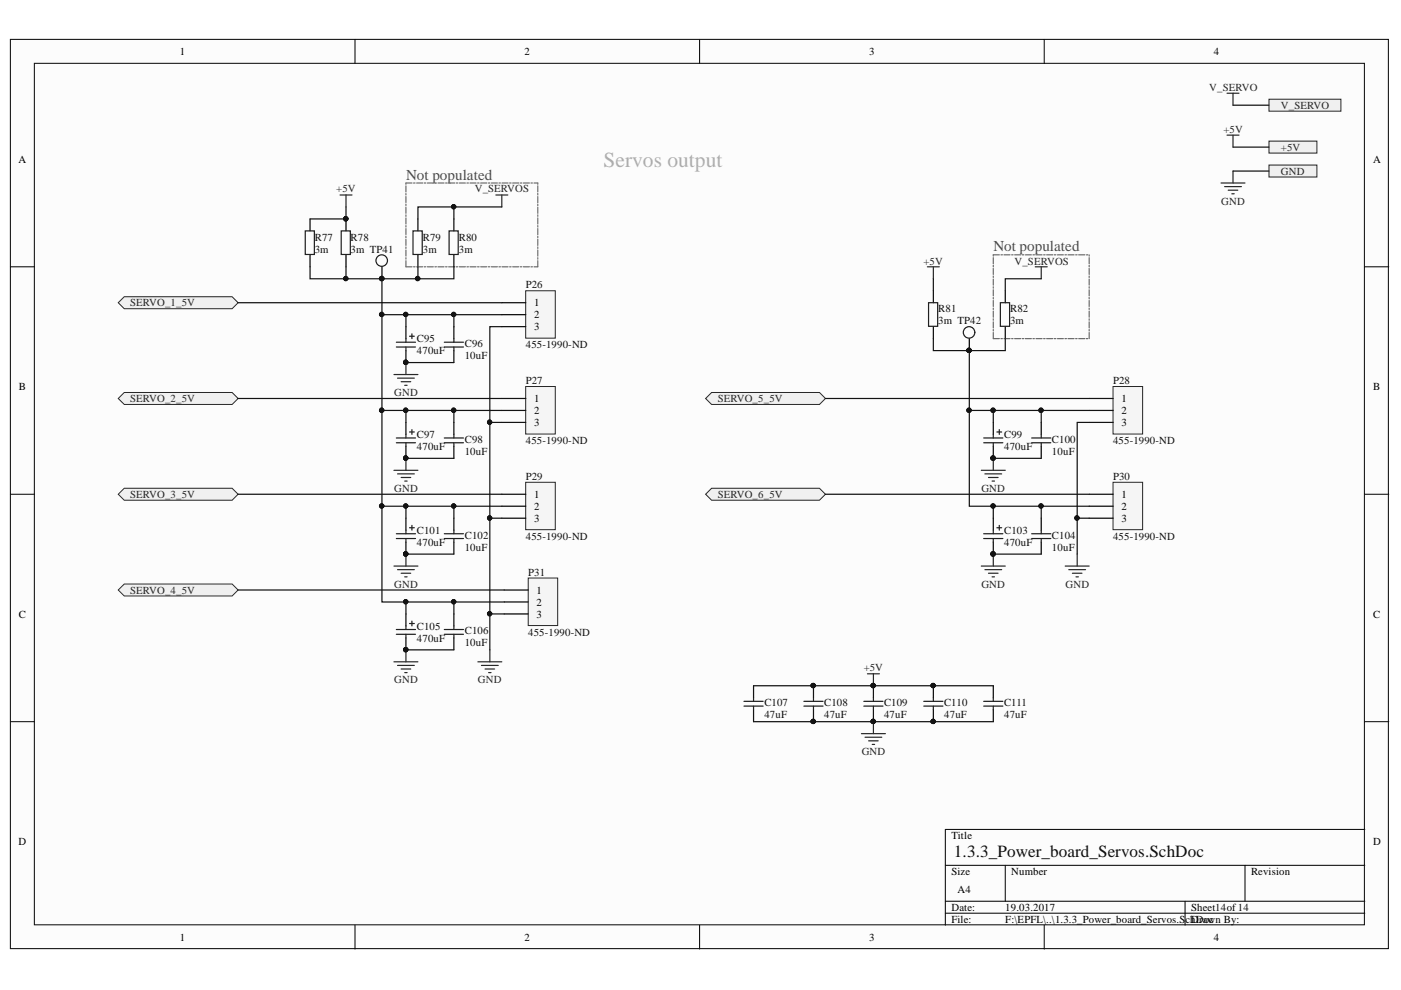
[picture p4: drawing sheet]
<svg xmlns="http://www.w3.org/2000/svg" width="297mm" height="210mm" viewBox="0 0 297 210" stroke-linecap="round" stroke-linejoin="round" font-family="sans-serif">
<defs><g id="words">
<text font-size="4.6" fill="#aeaeae" x="128" y="35.3">Servos output</text>
<text font-size="3.6" fill="#0e0e0e" x="202.2" y="181.6">1.3.3_Power_board_Servos.SchDoc</text>
<g font-size="3.2" fill="#4c4c4c">
<text x="86.1" y="38.1">Not populated</text>
<text x="210.6" y="53.3">Not populated</text>
</g>
<g font-size="2.3">
<text x="38.1" y="11.7">1</text>
<text x="111.2" y="11.7">2</text>
<text x="184.3" y="11.7">3</text>
<text x="257.4" y="11.7">4</text>
<text x="3.9" y="34.5">A</text>
<text x="291.1" y="34.5">A</text>
<text x="113.3" y="65">1</text>
<text x="113.3" y="67.5">2</text>
<text x="113.3" y="70">3</text>
<text x="4" y="82.7">B</text>
<text x="291.1" y="82.7">B</text>
<text x="113.3" y="85.2">1</text>
<text x="113.3" y="87.8">2</text>
<text x="237.8" y="85.2">1</text>
<text x="237.8" y="87.8">2</text>
<text x="113.3" y="90.3">3</text>
<text x="237.8" y="90.3">3</text>
<text x="113.3" y="105.6">1</text>
<text x="237.8" y="105.6">1</text>
<text x="113.3" y="108.1">2</text>
<text x="113.3" y="110.7">3</text>
<text x="237.8" y="108.1">2</text>
<text x="237.8" y="110.7">3</text>
<text x="113.8" y="125.9">1</text>
<text x="4" y="130.9">C</text>
<text x="113.8" y="128.4">2</text>
<text x="113.8" y="130.9">3</text>
<text x="291.1" y="130.9">C</text>
<text x="3.9" y="179.2">D</text>
<text x="201.7" y="177.9">Title</text>
<text x="291.1" y="179.2">D</text>
<text x="201.7" y="185.5">Size</text>
<text x="214.4" y="185.5">Number</text>
<text x="265.2" y="185.5">Revision</text>
<text x="203" y="189.3">A4</text>
<text x="201.7" y="193.1">Date:</text>
<text x="201.7" y="195.7">File:</text>
<text x="213.1" y="193.1">19.03.2017</text>
<text x="213.1" y="195.7">F:\EPFL\..\1.3.3_Power_board_Servos.SchDDrawn By:</text>
<text x="252.6" y="193.1">Sheet14of14</text>
<text x="255.2" y="195.7">oc</text>
<text x="38.1" y="199.5">1</text>
<text x="111.2" y="199.5">2</text>
<text x="184.3" y="199.5">3</text>
<text x="257.4" y="199.5">4</text>
</g>
<g font-size="2.3" fill="#262626">
<text x="256.4" y="19.3">V_SERVO</text>
<text x="271.6" y="23.1">V_SERVO</text>
<text x="259.4" y="28.1">+5V</text>
<text x="271.6" y="31.9">+5V</text>
<text x="71.3" y="40.8">+5V</text>
<text x="100.7" y="40.8">V_SERVOS</text>
<text x="271.6" y="37">GND</text>
<text x="258.9" y="43.4">GND</text>
<text x="195.8" y="56.1">+5V</text>
<text x="215.1" y="56.1">V_SERVOS</text>
<text x="27.6" y="65">SERVO_1_5V</text>
<text x="83.6" y="84">GND</text>
<text x="27.6" y="85.2">SERVO_2_5V</text>
<text x="152.2" y="85.2">SERVO_5_5V</text>
<text x="27.6" y="105.6">SERVO_3_5V</text>
<text x="83.6" y="104.3">GND</text>
<text x="152.2" y="105.6">SERVO_6_5V</text>
<text x="208.1" y="104.3">GND</text>
<text x="27.6" y="125.9">SERVO_4_5V</text>
<text x="83.6" y="124.6">GND</text>
<text x="208.1" y="124.6">GND</text>
<text x="225.9" y="124.6">GND</text>
<text x="183.1" y="142.4">+5V</text>
<text x="83.6" y="144.9">GND</text>
<text x="101.3" y="144.9">GND</text>
<text x="182.7" y="160.1">GND</text>
</g>
<g font-size="2.3" fill="#0e0e0e">
<text x="66.7" y="51">R77</text>
<text x="66.7" y="53.6">3m</text>
<text x="74.3" y="51">R78</text>
<text x="74.3" y="53.6">3m TP41</text>
<text x="89.7" y="51">R79</text>
<text x="89.7" y="53.6">3m</text>
<text x="97.3" y="51">R80</text>
<text x="97.3" y="53.6">3m</text>
<text x="111.5" y="61.2">P26</text>
<text x="198.9" y="66.2">R81</text>
<text x="198.9" y="68.8">3m TP42</text>
<text x="214.2" y="66.2">R82</text>
<text x="214.2" y="68.8">3m</text>
<text x="88.4" y="72.6">C95</text>
<text x="88.4" y="75.1">470uF</text>
<text x="98.5" y="73.6">C96</text>
<text x="98.5" y="76.1">10uF</text>
<text x="111.5" y="73.8">455-1990-ND</text>
<text x="111.5" y="81.4">P27</text>
<text x="236" y="81.4">P28</text>
<text x="88.4" y="92.8">C97</text>
<text x="88.4" y="95.4">470uF</text>
<text x="98.5" y="93.9">C98</text>
<text x="111.5" y="94.1">455-1990-ND</text>
<text x="212.9" y="92.8">C99</text>
<text x="212.9" y="95.4">470uF</text>
<text x="223" y="93.9">C100</text>
<text x="236" y="94.1">455-1990-ND</text>
<text x="98.5" y="96.4">10uF</text>
<text x="111.5" y="101.7">P29</text>
<text x="223" y="96.4">10uF</text>
<text x="236" y="101.7">P30</text>
<text x="88.4" y="113.2">C101</text>
<text x="212.9" y="113.2">C103</text>
<text x="88.4" y="115.7">470uF</text>
<text x="98.5" y="114.2">C102</text>
<text x="98.5" y="116.8">10uF</text>
<text x="111.5" y="114.5">455-1990-ND</text>
<text x="212.9" y="115.7">470uF</text>
<text x="223" y="114.2">C104</text>
<text x="223" y="116.8">10uF</text>
<text x="236" y="114.5">455-1990-ND</text>
<text x="112" y="122.1">P31</text>
<text x="88.4" y="133.5">C105</text>
<text x="88.4" y="136">470uF</text>
<text x="98.5" y="134.5">C106</text>
<text x="98.5" y="137">10uF</text>
<text x="112" y="134.7">455-1990-ND</text>
<text x="162.1" y="149.7">C107</text>
<text x="174.7" y="149.7">C108</text>
<text x="187.4" y="149.7">C109</text>
<text x="200.2" y="149.7">C110</text>
<text x="212.9" y="149.7">C111</text>
<text x="162.1" y="152.2">47uF</text>
<text x="174.7" y="152.2">47uF</text>
<text x="187.4" y="152.2">47uF</text>
<text x="200.2" y="152.2">47uF</text>
<text x="212.9" y="152.2">47uF</text>
</g>
</g></defs>
<g fill="#fcfcfc" stroke="#000" stroke-width=".21">
<path d="M2.2 8.3h292.2v192.8h-292.2z"/>
<path d="M7.3 13.4h282v182.7h-282z"/>
</g>
<g fill="none" stroke="#000" stroke-width=".21">
<path d="M75.3 8.3v5.1M148.3 8.3v5.1M221.4 8.3v5.1M2.2 56.6h5.1M289.4 56.6h5.1M2.2 104.8h5.1M289.4 104.8h5.1M2.2 153h5.1M289.4 153h5.1M289.4 175.9h-89v20.3M75.3 196.2v5M148.3 196.2v5"/>
<path d="M200.4 183.5h89M200.4 191.1h89M200.4 193.6h89M213.1 183.5v7.6M221.4 196.2v5M251.3 191.1v5.1M264 183.5v7.6"/>
</g>
<g fill="none" stroke="#262626" stroke-width=".25">
<path d="M72.1 41.3h2.5M73.4 41.3v2.6M83.5 79.4h5.1M86.1 76.9v2.5M83.5 99.7h5.1M84.3 80.2h3.5M85 80.9h2.1M85.8 81.7h.5M86.1 97.2v2.5M208.1 99.7h5M210.6 97.2v2.5M84.3 100.5h3.5"/>
<path d="M85 101.2h2.1M85.8 102h.5M86.1 117.5v2.5M208.8 100.5h3.6M209.6 101.2h2M210.3 102h.5M210.6 117.5v2.5M228.4 117.5v2.5M83.5 120h5.1M84.3 120.8h3.5M85 121.5h2.1M85.8 122.3h.5"/>
<path d="M86.1 137.8v2.5M208.1 120h5M208.8 120.8h3.6M209.6 121.5h2M210.3 122.3h.5M225.8 120h5.1M226.6 120.8h3.6M227.4 121.5h2M228.1 122.3h.5M83.5 140.3h5.1M84.3 141.1h3.5M85 141.8h2.1"/>
<path d="M85.8 142.6h.5"/>
</g>
<g fill="none" stroke="#000" stroke-width=".25">
<path d="M65.7 46.4v2.6M65.7 54v2.6M73.4 46.4v2.6M73.4 54v2.6M81 56.6v2.5M88.6 46.4v2.6M88.6 54v2.6M96.2 46.4v2.6M96.2 54v2.6M86.1 69.3v2.5M86.1 74.3v2.6M96.2 69.3v2.5"/>
<path d="M96.2 74.3v2.6M86.1 89.6v2.5M86.1 94.6v2.6M96.2 89.6v2.5M96.2 94.6v2.6M210.6 89.6v2.5M210.6 94.6v2.6M220.8 89.6v2.5M220.8 94.6v2.6M86.1 109.9v2.5M86.1 114.9v2.6M96.2 109.9v2.5"/>
<path d="M96.2 114.9v2.6M210.6 109.9v2.5M210.6 114.9v2.6M220.8 109.9v2.5M220.8 114.9v2.6M86.1 130.2v2.5M86.1 135.2v2.6M96.2 130.2v2.5M96.2 135.2v2.6"/>
</g>
<g fill="#0e0e0e" stroke="#0e0e0e" stroke-width=".21">
<circle cx="86" cy="76.8" r=".46"/>
<circle cx="86" cy="97.1" r=".46"/>
<circle cx="86" cy="117.4" r=".46"/>
<circle cx="86" cy="137.7" r=".46"/>
<circle cx="210.5" cy="97.1" r=".46"/>
<circle cx="210.5" cy="117.4" r=".46"/>
<circle cx="73.3" cy="46.4" r=".46"/>
<circle cx="80.9" cy="59.1" r=".46"/>
</g>
<g fill="none" stroke="#1c1c1c" stroke-width=".25">
<path d="M64.7 49h1.9v5h-1.9zM72.3 49h2v5h-2zM87.6 49h1.9v5h-1.9zM95.2 49h1.9v5h-1.9zM84 72.6h4.1M84 73.6h4.1M86.1 71.8v.8M86.1 73.6v.7M86.8 71.3h1M87.3 70.8v1M94.2 72.6h4.1M94.2 73.6h4.1"/>
<path d="M96.2 71.8v.8M96.2 73.6v.7M84 92.9h4.1M84 93.9h4.1M86.1 92.1v.8M86.1 93.9v.7M86.8 91.6h1M87.3 91.1v1M94.2 92.9h4.1M94.2 93.9h4.1M96.2 92.1v.8M96.2 93.9v.7"/>
<path d="M208.6 92.9h4M208.6 93.9h4M210.6 92.1v.8M210.6 93.9v.7M211.4 91.6h1M211.9 91.1v1M218.7 92.9h4.1M218.7 93.9h4.1M220.8 92.1v.8M220.8 93.9v.7M84 113.2h4.1M84 114.2h4.1"/>
<path d="M86.1 112.4v.8M86.1 114.2v.7M86.8 111.9h1M87.3 111.4v1M94.2 113.2h4.1M94.2 114.2h4.1M96.2 112.4v.8M96.2 114.2v.7M208.6 113.2h4M208.6 114.2h4M210.6 112.4v.8M210.6 114.2v.7"/>
<path d="M211.4 111.9h1M211.9 111.4v1M218.7 113.2h4.1M218.7 114.2h4.1M220.8 112.4v.8M220.8 114.2v.7M84 133.5h4.1M84 134.5h4.1M86.1 132.7v.8M86.1 134.5v.7M86.8 132.2h1M87.3 131.7v1"/>
<path d="M94.2 133.5h4.1M94.2 134.5h4.1M96.2 132.7v.8M96.2 134.5v.7"/>
<circle cx="80.9" cy="55.2" r="1.22"/>
</g>
<path d="M86.1 38.8h27.9M86.1 56.6h27.9M86.1 56.6v-17.8M114 56.6v-17.8" fill="none" stroke="#6c6c6c" stroke-width=".25" stroke-dasharray="1.3 .3 .3 .3"/>
<g fill="#f0f0f0" stroke="#262626" stroke-width=".21">
<path d="M25.1 64.2l1.2-1.3h22.9l1.3 1.3-1.3 1.3h-22.9z" fill-rule="evenodd"/>
<path d="M25.1 84.5l1.2-1.3h22.9l1.3 1.3-1.3 1.3h-22.9z" fill-rule="evenodd"/>
<path d="M25.1 104.8l1.2-1.3h22.9l1.3 1.3-1.3 1.3h-22.9z" fill-rule="evenodd"/>
<path d="M25.1 125.1l1.2-1.3h22.9l1.3 1.3-1.3 1.3h-22.9z" fill-rule="evenodd"/>
<path d="M149.6 84.5l1.3-1.3h22.8l1.3 1.3-1.3 1.3h-22.8z" fill-rule="evenodd"/>
<path d="M149.6 104.8l1.3-1.3h22.8l1.3 1.3-1.3 1.3h-22.8z" fill-rule="evenodd"/>
</g>
<path d="M258.9 38.8h5.1M259.6 39.6h3.6M261.4 36.3v2.5M105.1 41.3h2.6M106.4 41.3v2.6M260.4 40.3h2M261.2 41.1h.5" fill="none" stroke="#262626" stroke-width=".25"/>
<path d="M269 35h10.2v2.5h-10.2z" fill-rule="evenodd" fill="#f0f0f0" stroke="#262626" stroke-width=".21"/>
<path d="M260.2 28.7h2.5M261.4 28.7v2.5" fill="none" stroke="#262626" stroke-width=".25"/>
<path d="M269 29.9h10.2v2.6h-10.2z" fill-rule="evenodd" fill="#f0f0f0" stroke="#262626" stroke-width=".21"/>
<path d="M260.2 19.8h2.5M261.4 19.8v2.5" fill="none" stroke="#262626" stroke-width=".25"/>
<path d="M269 21h15.3v2.6h-15.3z" fill-rule="evenodd" fill="#f0f0f0" stroke="#262626" stroke-width=".21"/>
<g fill="none" stroke="#262626" stroke-width=".25">
<path d="M196.6 56.6h2.6M197.9 56.6v2.5M219.5 56.6h2.5M220.8 56.6v2.5M103.9 137.8v2.5M101.3 140.3h5.1M102.1 141.1h3.5M102.8 141.8h2.1M103.6 142.6h.5M182.6 155.6h5.1M183.4 156.3h3.6M183.9 142.9h2.6"/>
<path d="M184.2 157.1h2M184.9 157.8h.5M185.2 142.9v2.5M185.2 153v2.6"/>
</g>
<g fill="none" stroke="#000" stroke-width=".25">
<path d="M197.9 61.6v2.6M197.9 69.3v2.5M205.5 71.8v2.5M213.1 61.6v2.6M213.1 69.3v2.5M159.8 145.4v2.5M159.8 150.5v2.5M172.5 145.4v2.5M172.5 150.5v2.5M185.2 145.4v2.5M185.2 150.5v2.5M197.9 145.4v2.5"/>
<path d="M197.9 150.5v2.5M210.6 145.4v2.5M210.6 150.5v2.5"/>
</g>
<g fill="none" stroke="#1c1c1c" stroke-width=".25">
<path d="M196.9 64.2h1.9v5h-1.9zM212.1 64.2h2v5h-2zM157.7 148.7h4.1M157.7 149.7h4.1M159.8 147.9v.8M159.8 149.7v.8M170.4 148.7h4.1M170.4 149.7h4.1M172.5 147.9v.8M172.5 149.7v.8M183.1 148.7h4.1M183.1 149.7h4.1"/>
<path d="M185.2 147.9v.8M185.2 149.7v.8M195.9 148.7h4M195.9 149.7h4M197.9 147.9v.8M197.9 149.7v.8M208.6 148.7h4M208.6 149.7h4M210.6 147.9v.8M210.6 149.7v.8"/>
<circle cx="205.5" cy="70.5" r="1.22"/>
</g>
<path d="M210.6 54h20.3M210.6 71.8h20.3M210.6 71.8v-17.8M230.9 71.8v-17.8" fill="none" stroke="#6c6c6c" stroke-width=".25" stroke-dasharray="1.3 .3 .3 .3"/>
<g fill="#0e0e0e" stroke="#0e0e0e" stroke-width=".21">
<circle cx="205.5" cy="74.3" r=".46"/>
<circle cx="172.4" cy="153" r=".46"/>
<circle cx="172.4" cy="145.3" r=".46"/>
<circle cx="185.1" cy="153" r=".46"/>
<circle cx="185.1" cy="145.3" r=".46"/>
<circle cx="197.8" cy="153" r=".46"/>
<circle cx="197.8" cy="145.3" r=".46"/>
</g>
<path d="M111.5 61.6h6.2v10.1h-6.2z" fill="#f5f5f5" stroke="#262626" stroke-width=".21"/>
<path d="M106.4 64.2h5.1M106.4 66.7h5.1M106.4 69.3h5.1" fill="none" stroke="#000" stroke-width=".25"/>
<path d="M111.5 81.9h6.2v10.1h-6.2z" fill="#f5f5f5" stroke="#262626" stroke-width=".21"/>
<path d="M106.4 84.5h5.1M106.4 87h5.1M106.4 89.6h5.1" fill="none" stroke="#000" stroke-width=".25"/>
<path d="M111.5 102.3h6.2v10h-6.2z" fill="#f5f5f5" stroke="#262626" stroke-width=".21"/>
<path d="M106.4 104.8h5.1M106.4 107.3h5.1M106.4 109.9h5.1" fill="none" stroke="#000" stroke-width=".25"/>
<path d="M112 122.6h6.2v10h-6.2z" fill="#f5f5f5" stroke="#262626" stroke-width=".21"/>
<path d="M106.9 125.1h5.1M106.9 127.6h5.1M106.9 130.2h5.1" fill="none" stroke="#000" stroke-width=".25"/>
<path d="M236 81.9h6.3v10.1h-6.3z" fill="#f5f5f5" stroke="#262626" stroke-width=".21"/>
<path d="M230.9 84.5h5.1M230.9 87h5.1M230.9 89.6h5.1" fill="none" stroke="#000" stroke-width=".25"/>
<path d="M236 102.3h6.3v10h-6.3z" fill="#f5f5f5" stroke="#262626" stroke-width=".21"/>
<path d="M230.9 104.8h5.1M230.9 107.3h5.1M230.9 109.9h5.1" fill="none" stroke="#000" stroke-width=".25"/>
<g fill="none" stroke="#0e0e0e" stroke-width=".25">
<path d="M261.4 36.3h7.6M261.4 31.2h7.6M261.4 22.3h7.6M65.7 56.6v2.5h22.9v-2.5M73.4 43.9v2.5h-7.7M73.4 56.6v2.5M81 59.1v27.9h25.4M96.2 56.6v2.5h-7.6M96.2 43.9v2.5M106.4 43.9h-17.8v2.5M197.9 59.1v2.5M220.8 59.1h-7.7v2.5"/>
<path d="M50.5 64.2h55.9M81 66.7h25.4M86.1 66.7v2.6M86.1 76.9h10.1M96.2 66.7v2.6M106.4 69.3h-2.5v20.3h2.5M197.9 71.8v2.5h15.2v-2.5M205.5 74.3v12.7M50.5 84.5h55.9M81 87v40.6h15.2v2.6M86.1 87v2.6M86.1 97.2h10.1"/>
<path d="M96.2 87v2.6M103.9 89.6v20.3h2.5M175 84.5h55.9M210.6 97.2h10.2M210.6 87v2.6M220.8 87v2.6M230.9 89.6h-2.5v20.3h2.5M230.9 87h-25.4v20.3h25.4M50.5 104.8h55.9M81 107.3h25.4M86.1 107.3v2.6M86.1 117.5h10.1"/>
<path d="M96.2 107.3v2.6M103.9 109.9v27.9M175 104.8h55.9M210.6 117.5h10.2M210.6 107.3v2.6M220.8 107.3v2.6M228.4 109.9v7.6M50.5 125.1h56.4M86.1 127.6v2.6M86.1 137.8h10.1M96.2 127.6h10.7M103.9 130.2h3"/>
<path d="M159.8 145.4h50.8M159.8 153h50.8"/>
</g>
<g fill="#0e0e0e" stroke="#0e0e0e" stroke-width=".21">
<circle cx="103.8" cy="89.5" r=".46"/>
<circle cx="103.8" cy="109.8" r=".46"/>
<circle cx="228.3" cy="109.8" r=".46"/>
<circle cx="96.2" cy="66.7" r=".46"/>
<circle cx="86" cy="66.7" r=".46"/>
<circle cx="86" cy="76.8" r=".46"/>
<circle cx="86" cy="97.1" r=".46"/>
<circle cx="86" cy="87" r=".46"/>
<circle cx="96.2" cy="87" r=".46"/>
<circle cx="86" cy="117.4" r=".46"/>
<circle cx="86" cy="137.7" r=".46"/>
<circle cx="210.5" cy="97.1" r=".46"/>
<circle cx="210.5" cy="117.4" r=".46"/>
<circle cx="220.7" cy="107.3" r=".46"/>
<circle cx="210.5" cy="107.3" r=".46"/>
<circle cx="210.5" cy="87" r=".46"/>
<circle cx="220.7" cy="87" r=".46"/>
<circle cx="86" cy="127.6" r=".46"/>
<circle cx="86" cy="107.3" r=".46"/>
<circle cx="96.2" cy="107.3" r=".46"/>
<circle cx="88.6" cy="59.1" r=".46"/>
<circle cx="96.2" cy="43.8" r=".46"/>
<circle cx="73.3" cy="46.4" r=".46"/>
<circle cx="73.3" cy="59.1" r=".46"/>
<circle cx="80.9" cy="59.1" r=".46"/>
<circle cx="205.5" cy="74.3" r=".46"/>
<circle cx="205.4" cy="87" r=".47"/>
<circle cx="103.8" cy="130.1" r=".46"/>
<circle cx="96.2" cy="127.6" r=".46"/>
<circle cx="172.4" cy="145.3" r=".46"/>
<circle cx="185.1" cy="145.3" r=".46"/>
<circle cx="197.8" cy="145.3" r=".46"/>
<circle cx="172.4" cy="153" r=".46"/>
<circle cx="185.1" cy="153" r=".46"/>
<circle cx="197.8" cy="153" r=".46"/>
<circle cx="80.9" cy="87" r=".47"/>
<circle cx="80.9" cy="66.7" r=".46"/>
<circle cx="80.9" cy="107.3" r=".46"/>
</g>
<use href="#words"/>
</svg>
